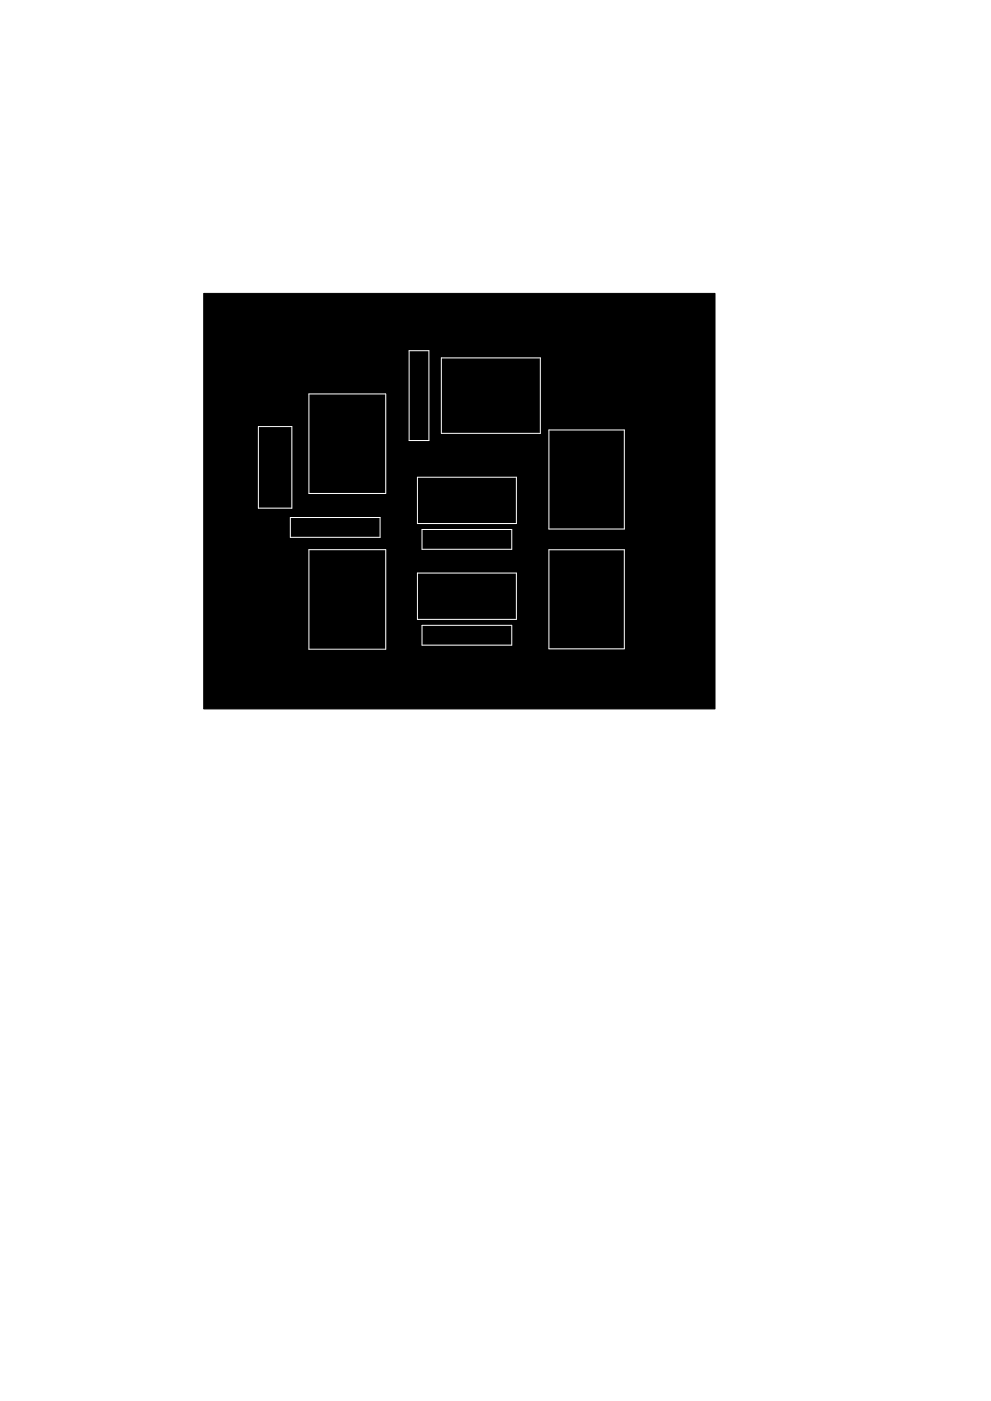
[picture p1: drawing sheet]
<svg xmlns="http://www.w3.org/2000/svg" width="105mm" height="149mm" viewBox="0 0 105 149" stroke-linecap="round" stroke-linejoin="round" font-family="sans-serif">
<path d="M21.6 31.1h54.3v44.1h-54.3z" fill="#000" stroke="#000" stroke-width=".11"/>
<path d="M43.4 37.2h2.1v9.5h-2.1zM46.8 37.9h10.5v8h-10.5zM27.4 45.2h3.6v8.7h-3.6zM30.8 54.9h9.5v2.1h-9.5zM32.8 41.8h8.1v10.5h-8.1zM32.8 58.3h8.1v10.5h-8.1zM44.3 50.6h10.5v4.9h-10.5zM44.8 56.1h9.5v2.1h-9.5zM58.2 45.6h8v10.5h-8zM58.2 58.3h8v10.5h-8zM44.3 60.8h10.5v4.9h-10.5zM44.8 66.3h9.5v2.1h-9.5z" fill="none" stroke="#fff" stroke-width=".11"/>
</svg>
